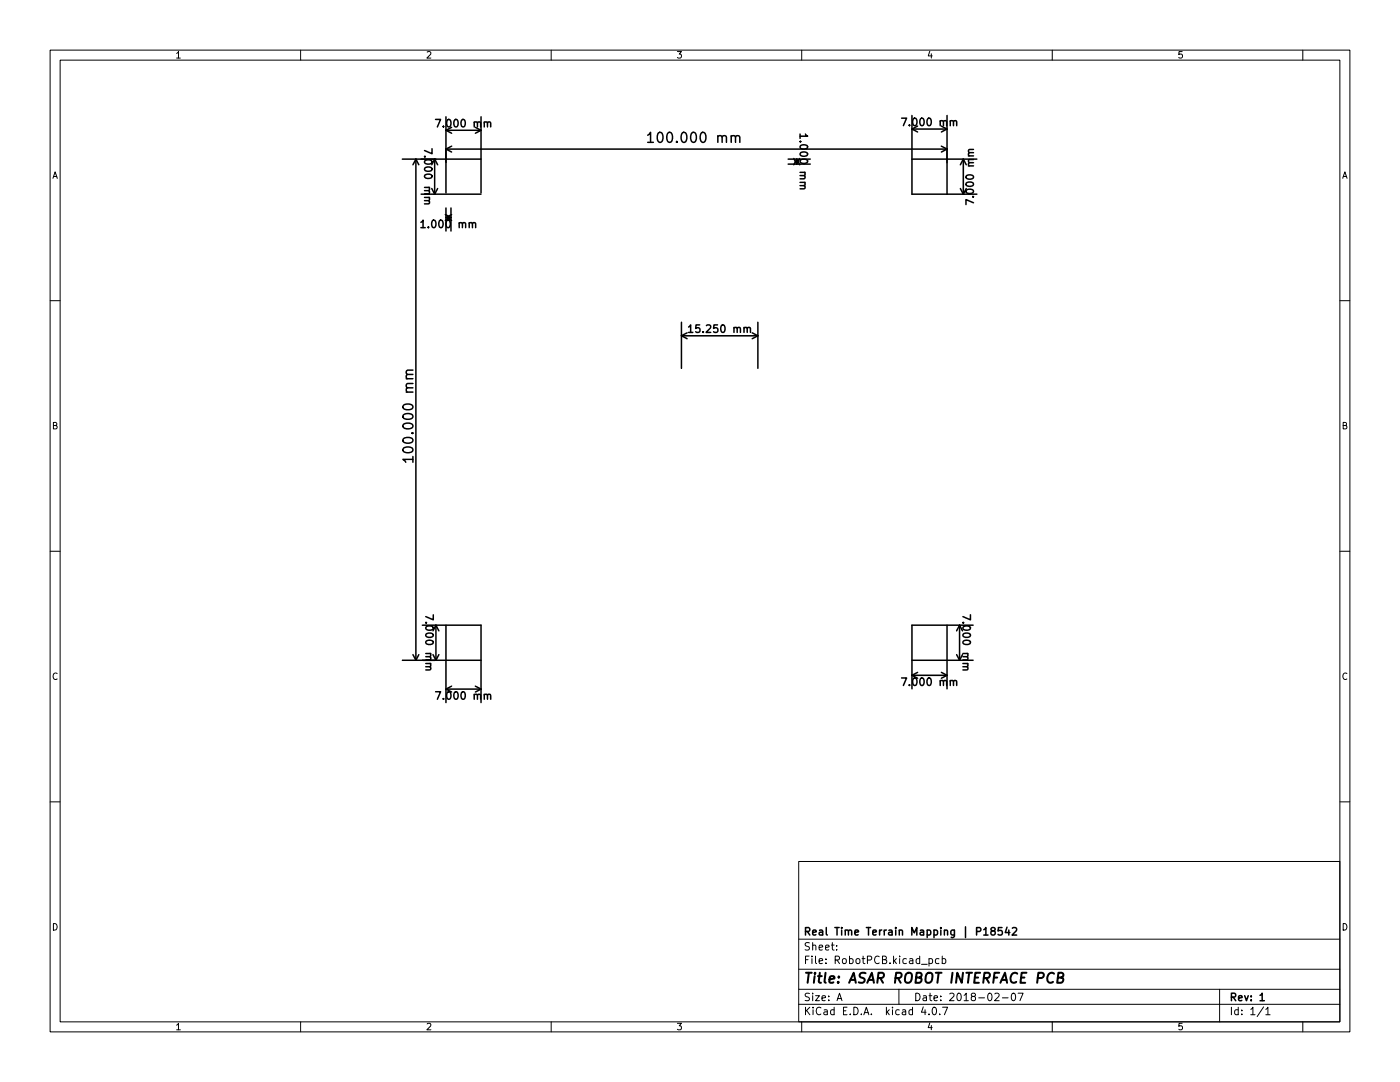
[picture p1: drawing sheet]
<svg xmlns="http://www.w3.org/2000/svg" width="279mm" height="216mm" viewBox="0 0 279 216" stroke-linecap="round" stroke-linejoin="round" font-family="sans-serif">
<g fill="none" stroke="#000" stroke-width=".2">
<path d="M10 10h259.4v195.9h-259.4zM12 12h255.4v191.9h-255.4zM35.2 10.7l.4-.4v1.3M35.2 11.6h.8M60 10v2M85.2 10.4l.5-.1 .3 .4-.8 .9h.8M110 10v2M135.2 10.3h.8l-.4 .5 .3 .1v.6l-.2 .1-.5-.1M160 10v2M185.6 10.2l-.4 1h.9M185.9 10.7v.9M210 10v2"/>
<path d="M235.9 10.3h-.6l-.1 .6 .2-.1h.5l.1 .2-.1 .5-.2 .1-.5-.1M260 10v2M10.6 35.6l.4-1.3 .4 1.3M10.7 35.2h.6M268 35.6l.4-1.3 .4 1.3M268.1 35.2h.6M10 60h2M267.4 60h2M10.7 84.9l.5-.1 .1-.4-.6-.1v1.3h.5l.1-.1 .1-.3-.3-.3M268.1 84.9l.5-.1 .1-.4-.6-.1v1.3h.5l.2-.4-.3-.3M10 110h2M267.4 110h2"/>
<path d="M11.4 134.4a.62 .62 0 0 0-.9 .4 .62 .62 0 0 0 .7 .8l.2-.1M268.8 134.4a.62 .62 0 0 0-.9 .4 .62 .62 0 0 0 .7 .8l.2-.1M10 160h2M267.4 160h2M159.4 171.9h108v32h-108zM10.7 184.3a.66 .66 0 0 1 .7 .6 .66 .66 0 0 1-.7 .7zM159.4 197.4h108M159.4 193.4h108M159.4 187.4h108M160.8 191.5h.5M161.5 190.8h-.7v1.5M161.5 198.2h-.5l-.2 .1v.4l.6 .3 .1 .4-.2 .3-.6-.1"/>
<path d="M161.5 188.1h-.5l-.2 .1v.5l.6 .2 .1 .4-.2 .3-.6-.1M162 190.8v.1M162 191.3v1M162.2 198.2v.1M162.2 188.7l.2-.1 .4 .1v.9M162.2 188.1v1.5M162.2 198.7v1M162.8 198.7h.7l-.7 1h.7M162.8 190.8v1.3l.2 .2M163.5 191.8l.7-.2-.1-.2-.4-.1-.2 .2v.7h.6M163.5 189.1l.7-.2-.1-.2-.4-.1-.2 .2v.7h.6M164 199.2l.8-.2-.1-.3h-.4l-.3 .2 .1 .7h.6"/>
<path d="M164.8 189.1l.7-.2-.1-.2-.4-.1-.2 .2v.7h.6M164.8 192.1v.2M164.8 191.4v.1M165.4 199.5v.2M165.4 198.7v.2M165.9 188.6h.6M166.1 188.1v1.3l.4 .2M166.7 191.6l.7-.1 .1-.2v-.4l-.2-.1h-.6v1.5M167 189.4v.2M167 188.7v.1M167 199.7l.5-1.5 .5 1.5M167 191.6l.5 .7"/>
<path d="M167.2 199.2h.7M168.2 191.4l.2-.1 .4 .1 .1 .6-.1 .2-.4 .1-.2-.2zM169.5 191.4l.5-.1 .3 .3-.2 .6h-.6M169.5 190.8v1.5M171 191.4l.3-.1 .3 .3v.4l-.3 .3-.3-.1-.2-.2zM172 191.3h.6M172.3 190.8v1.3l.3 .2M173.1 191.6l.7-.1 .2-.2-.1-.4-.2-.1h-.6v1.5M175.5 190.9a.71 .71 0 0 0-1 .5 .71 .71 0 0 0 .7 .9l.3-.2M176.1 191.5l.7-.1 .1-.2-.1-.3-.7-.1v1.5h.6l.3-.3a.39 .39 0 0 0-.4-.5M177.6 192.1v.2M178.3 190.8v1.5"/>
<path d="M178.5 191.7l.4 .6M178.9 191.3l-.6 .6M179.4 197.4v3M179.5 190.8v.1M179.5 191.3v1M180.9 191.4l-.4-.1-.3 .3 .1 .6h.6M181.5 191.4h.6l.1 .9M182.2 191.6l-.5 .1-.2 .2 .2 .4 .5-.1M182.8 198.2a.76 .76 0 0 1 .8 .7 .76 .76 0 0 1-.8 .8zM183.5 191.4l-.4-.1-.3 .3 .2 .6h.5M183.5 190.8v1.5M183.9 192.4h1.1"/>
<path d="M184.3 198.7h.5l.1 1M184.9 199l-.5 .1-.2 .2 .2 .4 .5-.1M185.4 191.4l.4-.1 .3 .3-.1 .6h-.6M185.4 198.7h.6M185.4 191.3v1.5M185.6 198.2v1.3l.4 .2M186.4 199.2l.7-.2-.1-.3h-.4l-.2 .2 .1 .7h.5M187.4 191.4l-.4-.1-.3 .3 .1 .6h.6M187.8 199.5v.2M187.8 198.7v.2M188 191.4l.5-.1 .3 .3-.2 .6h-.6M188 190.8v1.5"/>
<path d="M189.5 198.3l.6-.1 .3 .4-.9 1.1h.9M191.1 198.3l.2-.1a.8 .8 0 0 1 .5 .7 .8 .8 0 0 1-.5 .8l-.2-.2-.1-.4zM192.4 198.6l.4-.4v1.5M192.4 199.7h.9M194.1 198.8l-.3-.3 .1-.2 .2-.1h.4l.2 .3-.1 .2-.6 .2-.2 .2 .1 .4 .2 .2 .4-.1 .2-.2-.1-.4-.2-.2M195.3 199.1h1.2M197.3 198.2h.2a.8 .8 0 0 1 .5 .7 .8 .8 0 0 1-.5 .8 1 1 0 0 1-.2-1.5zM198.5 198.3l.6-.1 .3 .4-.9 1.1h.9M200 199.1h1.2M202 198.2h.2a.8 .8 0 0 1 .5 .7 .8 .8 0 0 1-.5 .8 1 1 0 0 1-.2-1.5zM203.2 198.2h1l-.7 1.5M243.4 197.4v6.5"/>
<path d="M268.1 184.3a.66 .66 0 0 1 .7 .6 .66 .66 0 0 1-.7 .7zM35.2 204.6l.4-.4v1.3M35.2 205.5h.8M60 203.9v2M85.2 204.3l.5-.1 .3 .4-.8 .9h.8M110 203.9v2M135.2 204.2h.8l-.4 .5 .3 .1v.6l-.2 .1-.5-.1M159.4 200.4h108M160 203.9v2M160.8 201v1.5M161 201.6l.6 .9M161.6 201l-.8 .8"/>
<path d="M162.3 201v.1M162.3 201.5v1M163.8 201.1a.71 .71 0 0 0-1 .5 .71 .71 0 0 0 .7 .9l.3-.2M164.5 201.5h.5l.1 1M165.1 201.8l-.5 .1-.2 .2 .2 .4 .5-.1M166.5 201.5h-.5l-.2 .3 .1 .6h.6M166.5 201v1.5M168.3 201.7h.5M169 201h-.7v1.5h.7M169.7 202.3v.2M170.4 201a.76 .76 0 0 1 .9 .7 .76 .76 0 0 1-.9 .8zM171.9 202.3v.2"/>
<path d="M172.4 202.5l.5-1.5 .5 1.5M172.5 202h.8M173.9 202.3v.2M176.9 201v1.5M177 201.9l.5 .6M177.5 201.5l-.6 .5M178.1 201v.1M178.1 201.5v1M179.5 201.5h-.5l-.2 .3 .1 .6h.6M180.1 201.5h.6l.1 1M180.8 201.8l-.5 .1-.3 .2 .3 .4 .5-.1M182.1 201.5h-.4l-.3 .3 .1 .6h.6"/>
<path d="M182.1 201v1.5M184.3 200.9l-.4 1.1h.9M184.6 201.5v1M185.4 202.3v.2M185.6 204.1l-.4 1h.9M185.9 204.6v.9M186.3 201h.1a.8 .8 0 0 1 .5 .7 .8 .8 0 0 1-.5 .8 1 1 0 0 1-.1-1.5zM187.5 202.3v.2M188.1 201h1l-.6 1.5M210 203.9v2M235.9 204.2h-.6l-.1 .6 .2-.1h.5l.1 .2-.1 .5-.2 .1-.5-.1M245.8 201v1.5"/>
<path d="M247.1 201.5h-.4l-.3 .3 .1 .6h.6M247.1 201v1.5M247.8 202.3v.2M247.8 201.5v.2M249.6 201.4l.4-.4v1.5M249.6 202.5h.9M252.2 200.9l-1.3 1.9M252.6 201.4l.4-.4v1.5M252.6 202.5h.9M260 203.9v2"/>
</g>
<g fill="none" stroke="#000" stroke-width=".3">
<path d="M80.3 31.8h15.7M83 31.8v100M83 31.8l.6 1.1M83 31.8l-.6 1.1M84.1 38.7h11.9M84.7 31.2h.2M84.7 37.4h1M84.7 39.4h1M84.8 33.5a.89 .89 0 0 1 1.4 .3 .85 .85 0 0 1-1.5-.1zM84.9 32a.81 .81 0 0 1 1.3 .4 .85 .85 0 0 1-1.5-.1zM84.9 34.9a.81 .81 0 0 1 1.3 .4 .85 .85 0 0 1-1.5-.2zM85.5 38l.2 .3v.3l-1 .1"/>
<path d="M85.6 37.4l.1 .2v.4h-1M85.6 39.4l.1 .2v.4h-1M86.2 37.6l.5 1.1M86.2 29.7v1l-1.5-.7M86.7 31.8v6.9M86.7 31.8l-.5 1.1M86.7 31.8l.6 1.1M86.9 23.8h1l-.6 1.5M87.3 37.6l-.6 1.1M88.5 25.2v.1M89 23.3v15.2M89 26h7"/>
<path d="M89 26l1.1 .6M89 29.8h100M89 29.8l1.1 .5M89.4 23.9l.1-.1a.8 .8 0 0 1 .5 .8 .8 .8 0 0 1-.5 .7 1 1 0 0 1-.1-1.4zM90.1 25.4l-1.1 .6M90.1 29.2l-1.1 .6M90.8 23.9l.1-.1a.8 .8 0 0 1 .5 .8 .8 .8 0 0 1-.5 .7 1 1 0 0 1-.1-1.4zM92.2 23.9l.2-.1a.8 .8 0 0 1 .5 .8 .8 .8 0 0 1-.5 .7 1 1 0 0 1-.2-1.4zM94.6 24.5l.3-.2 .3 .1 .1 .9M94.6 24.3v1M94.9 25.4l1.1 .6M95.3 24.5l.2-.2 .4 .1v.9"/>
<path d="M96 23.3v15.2M96 26l-1.1 .6M96.6 24.5l.3-.2 .3 .1 .1 .9M96.6 24.3v1M97.3 24.5l.2-.2 .4 .1v.9M129.3 27l.5-.6v2M129.3 28.4h1.1M131.5 26.5l.3-.1a1.25 1.25 0 0 1 0 2h-.2a1.33 1.33 0 0 1-.1-1.9zM133.3 26.6l.4-.2a1.25 1.25 0 0 1 0 2h-.2a1.22 1.22 0 0 1-.2-1.8zM135.1 28.2v.2M136.2 26.5l.4-.1a1.25 1.25 0 0 1 0 2h-.2a1.33 1.33 0 0 1-.2-1.9zM138.1 26.5l.4-.1a1.25 1.25 0 0 1 0 2h-.2a1.33 1.33 0 0 1-.2-1.9z"/>
<path d="M139.9 26.6l.5-.2a1.25 1.25 0 0 1 0 2h-.2a1.22 1.22 0 0 1-.3-1.8zM143.3 27.3a.5 .5 0 0 1 .8 .1v1M143.3 27.1v1.3M144.1 27.4l.3-.3 .5 .1 .1 1.2M145.9 27.3a.5 .5 0 0 1 .9 .1v1M145.9 27.1v1.3M146.8 27.4l.3-.3 .4 .1 .1 1.2M157.3 31.8h4.4M157.3 32.8h4.4M158.4 31.6l.6 1.2M159 31.8v1M159 31.8l-.6 1.1"/>
<path d="M159 31.8l.6 1.1M159.6 31.6l-.6 1.2M159.7 28.2h.1M159.7 26.8v.8M159.7 34.4h1M159.7 36.4h1M159.7 29.1a.89 .89 0 0 1 1.5 .3 .85 .85 0 0 1-1.5-.2zM159.7 30.5a.89 .89 0 0 1 1.5 .3 .85 .85 0 0 1-1.5-.1zM159.8 31.9a.81 .81 0 0 1 1.4 .4 .85 .85 0 0 1-1.5-.2zM160.5 35l.2 .3-.1 .3-.9 .1M160.5 37l.2 .3-.1 .3-.9 .1M160.5 34.4l.2 .2-.1 .4h-.9"/>
<path d="M160.5 36.4l.2 .2-.1 .4h-.9M160.7 26.8l.5 .4h-1.5M179.9 23.6h1l-.6 1.5M181.5 24.9v.2M182 31.8h13M182 23v15.7h13M182 25.8h7M182 25.8l1.1 .5M182.3 23.7l.2-.1a.8 .8 0 0 1 .5 .7 .8 .8 0 0 1-.5 .8l-.2-.2-.2-.4zM183.1 25.2l-1.1 .6M183.8 23.6h.1a.8 .8 0 0 1 .5 .7 .8 .8 0 0 1-.5 .8 1 1 0 0 1-.1-1.5zM185.2 23.6h.2a.8 .8 0 0 1 .5 .7 .8 .8 0 0 1-.5 .8 1 1 0 0 1-.2-1.5z"/>
<path d="M187.6 24.2l.3-.1 .3 .1 .1 .9M187.6 24.1v1M187.9 25.2l1.1 .6M187.9 29.2l1.1 .6M188.3 24.3l.2-.2 .4 .1v.9M189 23v15.7M189 25.8l-1.1 .5M189 29.8l-1.1 .5M189.6 24.2l.3-.1 .3 .1 .1 .9M189.6 24.1v1M190.3 24.3l.2-.2 .4 .1v.9M191.7 37.6l.6 1.1"/>
<path d="M192.3 31.8v6.9M192.3 31.8l.5 1.1M192.3 31.8l-.6 1.1M192.8 37.6l-.5 1.1M192.9 37.9a.81 .81 0 0 1 1.4 .4 .85 .85 0 0 1-1.5-.2zM192.9 36.5a.81 .81 0 0 1 1.4 .3 .85 .85 0 0 1-1.5-.1zM192.9 35a.81 .81 0 0 1 1.4 .4 .85 .85 0 0 1-1.5-.1zM193.3 33.1h1M193.3 31.1h1M194.1 39.3h.2M194.3 32.5h-1v.4l.1 .2M194.3 31.8l-1 .1v.4l.2 .2"/>
<path d="M194.3 30.5h-1v.4l.1 .2M194.3 29.8l-1 .1v.3l.2 .3M84 44.4l.4-.5v1.5M84 45.4h.9M85.5 45.3v.1M85.5 40l.2 .3v.3l-1 .1M86.4 44l.1-.1a.8 .8 0 0 1 .5 .8 .8 .8 0 0 1-.5 .7 1 1 0 0 1-.1-1.4zM87.8 44l.1-.1a.8 .8 0 0 1 .5 .8 .8 .8 0 0 1-.5 .7 1 1 0 0 1-.1-1.4zM88.9 42.8l1.1 .6M89 43.4h1M89 41.5v4.6M89 43.4l1.1 .6"/>
<path d="M89.2 44l.2-.1a.8 .8 0 0 1 .5 .8 .8 .8 0 0 1-.5 .7 1 1 0 0 1-.2-1.4zM90 41.5v4.6M90 43.4l-1.1 .6M90.1 42.8l-1.1 .6M91.6 44.6l.3-.2 .3 .1 .1 .9M91.6 44.4v1M92.3 44.6l.2-.2 .4 .1v.9M93.6 44.6l.3-.2 .3 .1 .1 .9M93.6 44.4v1M94.3 44.6l.2-.2 .4 .1v.9M194.3 40.5l-1.5-.7v1M81.1 78.2h1.3"/>
<path d="M81.1 75.6h1.3M82.4 77.4l-1.2 .1a.54 .54 0 0 0 .1 .7M82.4 76.5l-1.2 .1-.1 .5 .3 .3M82.4 74.7l-1.2 .1a.54 .54 0 0 0 .1 .8M82.4 73.9l-1.2 .1-.1 .4 .3 .3M136 67h15.2M136 64.3v9.2M136 67l1.1 .6M137.1 66.4l-1.1 .6M137.4 65.3l.4-.5v1.5M137.4 66.3h.9M139.6 64.8h-.7l-.1 .7 .3-.1 .5 .1 .1 .2-.1 .5-.2 .1-.6-.1"/>
<path d="M140.3 66.2v.1M141 65l.6-.2 .2 .5-.9 1h.9M143.2 64.8h-.7l-.1 .7 .2-.1 .5 .1 .2 .2-.1 .5-.2 .1-.6-.1M144 65l.2-.2a.8 .8 0 0 1 .5 .8 .8 .8 0 0 1-.5 .7l-.2-.1-.2-.4zM146.5 65.5l.2-.2 .4 .1v.9M146.5 65.3v1M147.1 65.5l.2-.2 .4 .1 .1 .9M148.5 65.5l.2-.2 .4 .1v.9M148.5 65.3v1M149.1 65.5l.2-.2 .4 .1 .1 .9M150.1 66.4l1.1 .6M151.2 64.3v9.2"/>
<path d="M151.2 67l-1.1 .6M80.5 89.5a1.33 1.33 0 0 1 1.9 .2v.2a1.25 1.25 0 0 1-2 0zM80.5 87.6a1.33 1.33 0 0 1 1.9 .2v.2a1.25 1.25 0 0 1-2 0zM80.5 84.7a1.33 1.33 0 0 1 1.9 .2v.2a1.25 1.25 0 0 1-2 0zM80.5 80.9a1.33 1.33 0 0 1 1.9 .2v.2a1.25 1.25 0 0 1-2 0zM80.6 82.7a1.36 1.36 0 0 1 1.8 .3v.2a1.25 1.25 0 0 1-2 0zM82.2 86.4h.2M82.4 91.7h-2l.6 .5M82.4 91.1v1.1M80.3 131.8h15.7M82.4 130.6l.6 1.2M83.6 130.6l-.6 1.2"/>
<path d="M84.3 124.8h11.7v15.4M85 124.2h.1M85 130.4h1M85 132.4h1M85 125.1a.89 .89 0 0 1 1.5 .3 .85 .85 0 0 1-1.5-.2zM85 126.5a.89 .89 0 0 1 1.5 .3 .85 .85 0 0 1-1.5-.1zM85 128a.89 .89 0 0 1 1.5 .2 .85 .85 0 0 1-1.5-.1zM85.8 131l.2 .2-.1 .4-.9 .1M85.8 133l.2 .2-.1 .4-.9 .1M85.8 130.4l.2 .2-.1 .4h-.9M85.8 132.4l.2 .2-.1 .4h-.9M86.4 130.6l.6 1.2"/>
<path d="M86.5 122.7v1l-1.5-.7M86.9 138h1l-.6 1.5M87 124.8v7M87 124.8l-.6 1.1M87 124.8l.6 1.1M87.6 130.6l-.6 1.2M88.5 139.4v.1M89 124.8v15.4M89 137.5h7M89 137.5l1.1 .6M89.3 138.2l.2-.2a.8 .8 0 0 1 .5 .8 .8 .8 0 0 1-.5 .7l-.2-.1-.2-.4zM90.1 136.9l-1.1 .6"/>
<path d="M90.8 138.1l.1-.1a.8 .8 0 0 1 .5 .8 .8 .8 0 0 1-.5 .7 1 1 0 0 1-.1-1.4zM92.1 138.2l.3-.2a.8 .8 0 0 1 .5 .8 .8 .8 0 0 1-.5 .7l-.3-.1-.1-.4zM94.6 138.7l.3-.2 .3 .1 .1 .9M94.6 138.5v1M94.9 136.9l1.1 .6M95.3 138.7l.2-.2 .4 .1v.9M96 137.5l-1.1 .6M96.6 138.7l.3-.2 .3 .1 .1 .9M96.6 138.5v1M97.3 138.7l.2-.2 .4 .1v.9M179.9 135.3h1l-.6 1.5M181.5 136.6v.2"/>
<path d="M182 131.8h12.2M182 134.8h7M182 134.8l1.1 .5M182.3 135.4l.2-.1a.8 .8 0 0 1 .5 .7 .8 .8 0 0 1-.5 .8l-.2-.2-.2-.4zM183.1 134.2l-1.1 .6M183.7 135.4l.2-.1a.8 .8 0 0 1 .5 .7 .8 .8 0 0 1-.5 .8l-.2-.2-.1-.4zM185.1 135.4l.3-.1a.8 .8 0 0 1 .5 .7 .8 .8 0 0 1-.5 .8l-.3-.2-.1-.4zM187.6 135.9l.3-.1 .3 .1 .1 .9M187.6 135.8v1M187.9 134.2l1.1 .6M188.3 136l.2-.2 .4 .1v.9M189 124.8v12.7"/>
<path d="M189 134.8l-1.1 .5M189.6 135.9l.3-.1 .3 .1 .1 .9M189.6 135.8v1M190.3 136l.2-.2 .4 .1v.9M190.9 130.6l.6 1.2M191.5 124.8v7M191.5 124.8l-.6 1.1M191.5 124.8l.6 1.1M192.1 130.6l-.6 1.2M192.2 124.2h.1M192.2 130.4h1M192.2 132.4h1"/>
<path d="M192.3 125a.81 .81 0 0 1 1.4 .4 .85 .85 0 0 1-1.5-.2zM192.3 126.5a.81 .81 0 0 1 1.4 .3 .85 .85 0 0 1-1.5-.1zM192.3 127.9a.81 .81 0 0 1 1.4 .3 .85 .85 0 0 1-1.5-.1zM193 131l.2 .2-.1 .4-.9 .1M193 133l.2 .2-.1 .4-.9 .1M193 130.4l.2 .2-.1 .4h-.9M193 132.4l.2 .2-.1 .4h-.9M193.7 122.7v1l-1.5-.7M194.2 124.8h-12.2v12.7M160.8 185.9l.7-.1 .1-.2-.1-.4-.2-.1h-.5v1.5M161.1 185.9l.5 .7M162.2 186.1l.7-.2-.1-.2-.4-.1-.2 .2 .1 .7h.5"/>
<path d="M163.5 185.7h.6l.1 .9M164.2 185.9l-.5 .1-.2 .2 .2 .4 .5-.1M164.9 185.1v1.3l.2 .2M166.6 185.1h.9M167 185.1v1.5M168 185.1v.1M168 185.6v1M168.7 185.7l.2-.1 .4 .1v.9M168.7 185.6v1M169.3 185.8l.2-.2 .4 .1 .1 .9M170.6 186.1l.7-.2v-.2l-.5-.1-.2 .2 .1 .7h.6M172.9 185.1h.9"/>
<path d="M173.3 185.1v1.5M174.2 186.1l.7-.2-.1-.2-.4-.1-.2 .2 .1 .7h.5M175.5 185.6v1M176 185.6l-.5 .3M176.5 185.6v1M176.9 185.6l-.4 .3M177.4 185.7h.6v.9M178 185.9l-.5 .1-.2 .2 .2 .4 .5-.1M178.8 185.1v.1M178.8 185.6v1M179.5 185.7l.2-.1 .3 .1 .1 .9M179.5 185.6v1"/>
<path d="M182 186.6v-1.5l.5 1 .5-1v1.5M183.7 185.7h.6v.9M184.3 185.9l-.5 .1-.2 .2 .2 .4 .5-.1M185 185.7l.5-.1 .3 .3-.2 .6h-.6M185 185.6v1.5M186.4 185.7l.4-.1 .3 .3-.1 .6h-.6M186.4 185.6v1.5M187.8 185.1v.1M187.8 185.6v1M188.5 185.7l.2-.1 .3 .1 .1 .9M188.5 185.6v1M190.5 185.6v1.2l-.3 .3-.4-.1"/>
<path d="M190.5 185.7l-.5-.1-.2 .3 .1 .6h.6M192.7 184.9v2.2M194.9 185.9l.7-.1 .2-.2-.1-.4-.2-.1h-.6v1.5M196.3 185.5l.5-.4v1.5M196.3 186.6h.9M198 185.7l-.2-.3v-.2l.2-.1h.5l.1 .3-.1 .2-.6 .2-.1 .2v.3l.2 .3 .5-.1 .1-.2-.1-.4-.2-.2M200 185.1h-.7l-.1 .7 .2-.1h.5l.1 .2v.5l-.2 .2-.6-.2M201 185l-.4 1.1h.9M201.3 185.6v1M202 185.2l.6-.1 .3 .4-.9 1.1h.9M245.8 199l.7-.1 .1-.2-.1-.4-.2-.1h-.5v1.5M246.1 199l.5 .7"/>
<path d="M247.2 199.2l.7-.2-.1-.3h-.4l-.2 .2 .1 .7h.5M248.4 198.7l.4 1 .3-1M249.7 199.5v.2M249.7 198.7v.2M251.5 198.6l.4-.4v1.5M251.5 199.7h.8"/>
</g>
<g fill="none" stroke="#000" stroke-width=".4">
<path d="M160.9 194.1h1.1M161.4 194.1l-.2 2M162.6 194.8l-.2 1.3M162.7 194.1l-.1 .2M163.2 194.8h.8M163.6 194.1l-.2 1.7 .1 .2 .3 .1M164.8 194.1l-.3 1.7 .3 .3M165.5 195.4l1-.2v-.3h-.8l-.2 .9 .2 .3 .6-.1M167.3 195.9v.2M167.4 194.9v.2M169.5 196.1l.9-2 .4 2M169.7 195.5h1"/>
<path d="M172.7 194.2a.85 .85 0 0 0-1 .1 .45 .45 0 0 0 .2 .8l.5 .1a.51 .51 0 0 1 .1 .6 .51 .51 0 0 1-.4 .3l-.7-.1M173.1 196.1l.9-2 .4 2M173.3 195.5h1M175.2 195.2l1-.1a.52 .52 0 0 0 .2-.5 .52 .52 0 0 0-.3-.5h-.8l-.2 2M175.7 195.2l.5 .9M178.7 195.2l1-.1a.52 .52 0 0 0 .3-.5 .52 .52 0 0 0-.4-.5h-.7l-.3 2M179.2 195.2l.5 .9M180.8 194.4a.69 .69 0 0 1 1.2 0 1.47 1.47 0 0 1-.6 1.7l-.6-.1a1.5 1.5 0 0 1 0-1.6zM182.8 195.1h.7l.3-.2a.45 .45 0 0 0-.2-.8h-.7l-.2 2 1-.1a.51 .51 0 0 0 .2-.5 .51 .51 0 0 0-.4-.4M184.9 194.4a.69 .69 0 0 1 1.2 0 1.47 1.47 0 0 1-.6 1.7l-.6-.1a1.5 1.5 0 0 1 0-1.6zM186.8 194.1h1.1M187.3 194.1l-.2 2"/>
<path d="M190.1 194.1l-.3 2M192.2 194.1l-.3 2-.9-2-.2 2M192.9 194.1h1.1M193.4 194.1l-.2 2M194.5 195.1h.7M195.6 194.1h-.9l-.3 2h1M196.3 195.2l1-.1a.52 .52 0 0 0 .3-.5 .52 .52 0 0 0-.4-.5h-.7l-.3 2M196.8 195.2l.6 .9M198.4 195.1h.6M199.4 194.1h-.9l-.3 2M199.7 196.1l.9-2 .4 2M199.9 195.5h1"/>
<path d="M203 194.3a.88 .88 0 0 0-1 0 .88 .88 0 0 0-.3 .9 .69 .69 0 0 0 .3 .8 .69 .69 0 0 0 .8-.1M203.8 195.1h.6M204.9 194.1h-1l-.2 2h.9M207.1 195.2l1-.1a.52 .52 0 0 0 .2-.5 .52 .52 0 0 0-.3-.5h-.8l-.2 2M210.4 194.3a.88 .88 0 0 0-1.1 0 .88 .88 0 0 0-.3 .9 .69 .69 0 0 0 .3 .8 .69 .69 0 0 0 .8-.1M211.1 195.1h.7l.3-.2a.45 .45 0 0 0-.2-.8h-.7l-.2 2 .9-.1a.51 .51 0 0 0 .3-.5 .51 .51 0 0 0-.4-.4"/>
</g>
</svg>
